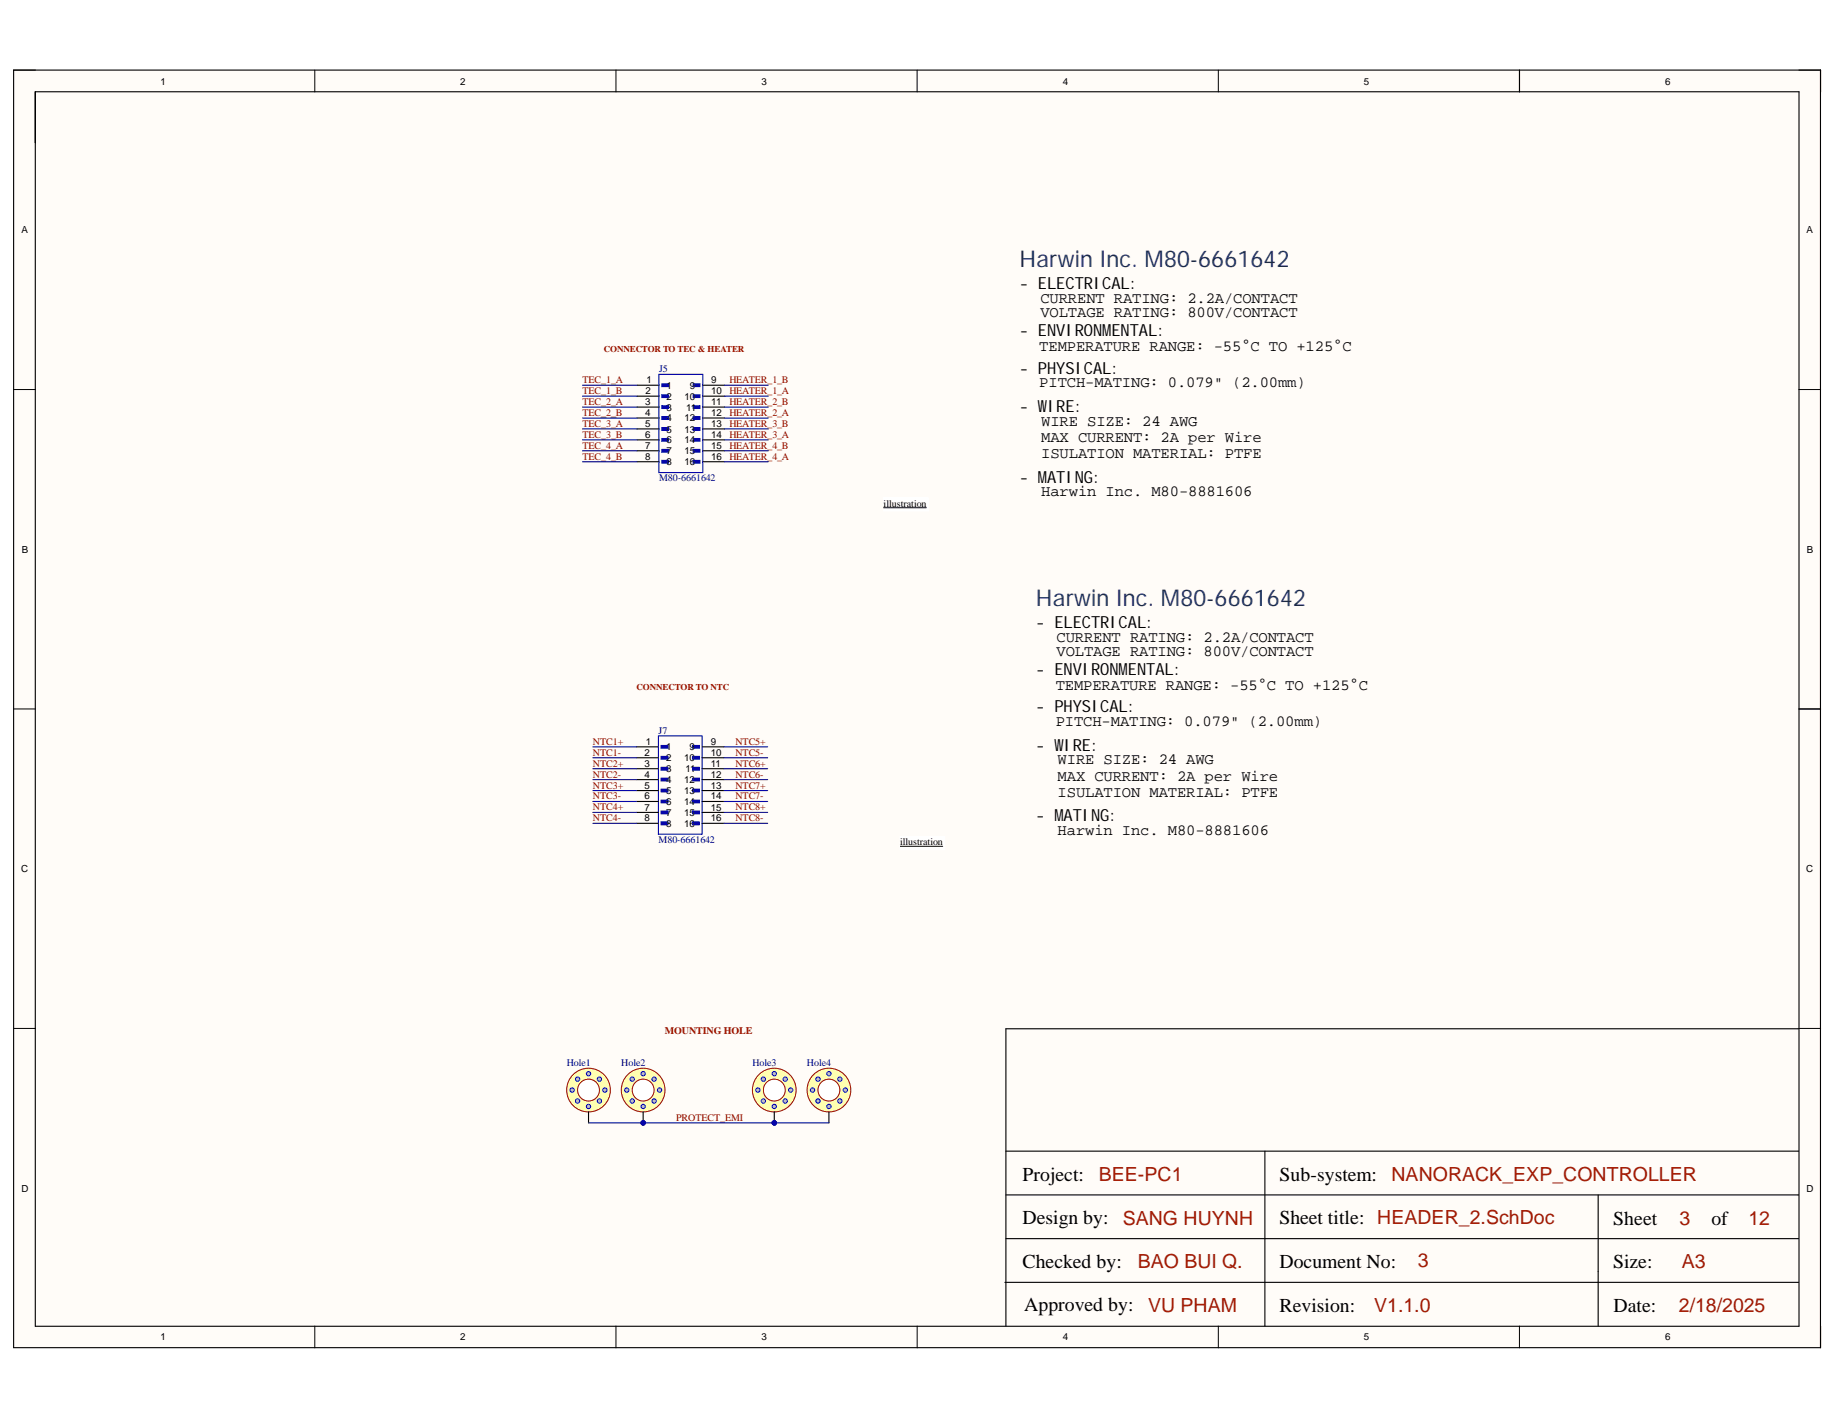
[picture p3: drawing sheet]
<svg xmlns="http://www.w3.org/2000/svg" width="279mm" height="216mm" viewBox="0 0 279 216" stroke-linecap="round" stroke-linejoin="round" font-family="sans-serif">
<defs><g id="words">
<g font-size="3.5" fill="#073763">
<text x="155.2" y="40.6">Harwin Inc. M80-6661642</text>
<text x="157.7" y="92.2">Harwin Inc. M80-6661642</text>
</g>
<g font-size="3">
<text x="155.6" y="179.7">Project:</text>
<text x="194.7" y="179.7">Sub-system:</text>
<text x="155.6" y="186.2">Design by:</text>
<text x="194.7" y="186.2">Sheet title: HEADER_2.SchDoc</text>
<text x="245.5" y="186.3">Sheet</text>
<text x="260.4" y="186.3">of</text>
<text x="155.6" y="193">Checked by:</text>
<text x="194.7" y="193">Document No:</text>
<text x="245.5" y="193">Size:</text>
<text x="155.9" y="199.5">Approved by:</text>
<text x="194.7" y="199.6">Revision:</text>
<text x="245.6" y="199.6">Date:</text>
</g>
<g font-size="3" fill="#a61c00">
<text x="167.2" y="179.7">BEE-PC1</text>
<text x="211.8" y="179.7">NANORACK_EXP_CONTROLLER</text>
<text x="170.9" y="186.3">SANG HUYNH</text>
<text x="255.6" y="186.3">3</text>
<text x="266.1" y="186.3">12</text>
<text x="173.2" y="193">BAO BUI Q.</text>
<text x="215.8" y="192.8">3</text>
<text x="255.9" y="193">A3</text>
<text x="174.7" y="199.6">VU PHAM</text>
<text x="209.1" y="199.6">V1.1.0</text>
<text x="255.5" y="199.6">2/18/2025</text>
</g>
<g font-size="2.5">
<text x="155.2" y="44">- ELECTRICAL:</text>
<text x="155.2" y="51.2">- ENVIRONMENTAL:</text>
<text x="155.2" y="56.8">- PHYSICAL:</text>
<text x="155.2" y="62.6">- WIRE:</text>
<text x="155.2" y="73.5">- MATING:</text>
<text x="157.7" y="95.6">- ELECTRICAL:</text>
<text x="157.7" y="102.7">- ENVIRONMENTAL:</text>
<text x="157.7" y="108.4">- PHYSICAL:</text>
<text x="157.7" y="114.2">- WIRE:</text>
<text x="157.7" y="125">- MATING:</text>
</g>
<g font-size="2.4">
<text x="158.3" y="46.1">CURRENT RATING: 2.2A/CONTACT</text>
<text x="158.2" y="53.4">TEMPERATURE RANGE: -55°C TO +125°C</text>
<text x="158.3" y="48.3">VOLTAGE RATING: 800V/CONTACT</text>
<text x="158.2" y="58.9">PITCH-MATING: 0.079&quot; (2.00mm)</text>
<text x="158.5" y="64.8">WIRE SIZE: 24 AWG</text>
<text x="158.5" y="67.3">MAX CURRENT: 2A per Wire</text>
<text x="158.5" y="69.7">ISULATION MATERIAL: PTFE</text>
<text x="158.5" y="75.5">Harwin Inc. M80-8881606</text>
<text x="160.8" y="97.7">CURRENT RATING: 2.2A/CONTACT</text>
<text x="160.8" y="99.8">VOLTAGE RATING: 800V/CONTACT</text>
<text x="160.7" y="105">TEMPERATURE RANGE: -55°C TO +125°C</text>
<text x="160.7" y="110.5">PITCH-MATING: 0.079&quot; (2.00mm)</text>
<text x="161" y="116.3">WIRE SIZE: 24 AWG</text>
<text x="161" y="118.8">MAX CURRENT: 2A per Wire</text>
<text x="161" y="121.3">ISULATION MATERIAL: PTFE</text>
<text x="161" y="127.1">Harwin Inc. M80-8881606</text>
</g>
<g font-size="1.5">
<text x="24.4" y="12.9">1</text>
<text x="70" y="12.9">2</text>
<text x="115.9" y="12.9">3</text>
<text x="161.7" y="12.9">4</text>
<text x="207.5" y="12.9">5</text>
<text x="253.4" y="12.9">6</text>
<text x="3.3" y="35.5">A</text>
<text x="274.9" y="35.5">A</text>
<text x="98.2" y="60">2</text>
<text x="98.4" y="58.3">1</text>
<text x="101.4" y="59.1">1</text>
<text x="105" y="59.1">9</text>
<text x="108.2" y="58.3">9</text>
<text x="108.2" y="60">10</text>
<text x="98.2" y="61.6">3</text>
<text x="98.2" y="63.3">4</text>
<text x="98.2" y="65">5</text>
<text x="101.4" y="60.8">2</text>
<text x="101.4" y="62.5">3</text>
<text x="101.4" y="64.1">4</text>
<text x="101.4" y="65.8">5</text>
<text x="104.2" y="60.8">10</text>
<text x="104.2" y="64.1">12</text>
<text x="104.2" y="65.8">13</text>
<text x="104.4" y="62.5">11</text>
<text x="108.2" y="61.6">11</text>
<text x="108.2" y="63.3">12</text>
<text x="108.2" y="65">13</text>
<text x="98.2" y="66.6">6</text>
<text x="98.2" y="68.3">7</text>
<text x="98.2" y="70">8</text>
<text x="101.4" y="67.5">6</text>
<text x="101.4" y="69.1">7</text>
<text x="101.4" y="70.8">8</text>
<text x="104.2" y="67.5">14</text>
<text x="104.2" y="69.1">15</text>
<text x="104.2" y="70.8">16</text>
<text x="108.2" y="66.6">14</text>
<text x="108.2" y="68.3">15</text>
<text x="108.2" y="70">16</text>
<text x="134.5" y="77.1">illustration</text>
<text x="3.3" y="84.1">B</text>
<text x="275" y="84.1">B</text>
<text x="98.3" y="113.3">1</text>
<text x="108.2" y="113.3">9</text>
<text x="98.1" y="115">2</text>
<text x="98.1" y="116.6">3</text>
<text x="98.1" y="118.3">4</text>
<text x="98.1" y="120">5</text>
<text x="101.4" y="114.2">1</text>
<text x="101.4" y="115.8">2</text>
<text x="101.4" y="117.5">3</text>
<text x="101.4" y="119.1">4</text>
<text x="104.1" y="115.8">10</text>
<text x="104.1" y="119.1">12</text>
<text x="104.3" y="117.5">11</text>
<text x="104.9" y="114.2">9</text>
<text x="108.2" y="115">10</text>
<text x="108.2" y="116.6">11</text>
<text x="108.2" y="118.3">12</text>
<text x="108.2" y="120">13</text>
<text x="98.1" y="121.6">6</text>
<text x="98.1" y="123.3">7</text>
<text x="98.1" y="125">8</text>
<text x="101.4" y="120.8">5</text>
<text x="101.4" y="122.5">6</text>
<text x="101.4" y="124.1">7</text>
<text x="101.4" y="125.8">8</text>
<text x="104.1" y="120.8">13</text>
<text x="104.1" y="122.5">14</text>
<text x="104.1" y="124.1">15</text>
<text x="104.1" y="125.8">16</text>
<text x="108.2" y="121.6">14</text>
<text x="108.2" y="123.3">15</text>
<text x="108.2" y="125">16</text>
<text x="137" y="128.6">illustration</text>
<text x="3.2" y="132.7">C</text>
<text x="274.9" y="132.7">C</text>
<text x="3.3" y="181.3">D</text>
<text x="274.9" y="181.3">D</text>
<text x="24.4" y="203.9">1</text>
<text x="70" y="203.9">2</text>
<text x="115.9" y="203.9">3</text>
<text x="161.7" y="203.9">4</text>
<text x="207.5" y="203.9">5</text>
<text x="253.4" y="203.9">6</text>
</g>
<g font-size="1.5" fill="#800000">
<text x="88.6" y="58.3">TEC_1_A</text>
<text x="88.6" y="60">TEC_1_B</text>
<text x="111" y="60">HEATER_1_A</text>
<text x="111" y="58.3">HEATER_1_B</text>
<text x="88.6" y="65">TEC_3_A</text>
<text x="88.6" y="61.6">TEC_2_A</text>
<text x="88.6" y="63.3">TEC_2_B</text>
<text x="111" y="65">HEATER_3_B</text>
<text x="111" y="63.3">HEATER_2_A</text>
<text x="111" y="61.6">HEATER_2_B</text>
<text x="88.6" y="66.6">TEC_3_B</text>
<text x="88.6" y="68.3">TEC_4_A</text>
<text x="88.6" y="70">TEC_4_B</text>
<text x="111" y="66.6">HEATER_3_A</text>
<text x="111" y="68.3">HEATER_4_B</text>
<text x="111" y="70">HEATER_4_A</text>
<text x="90.2" y="113.3">NTC1+</text>
<text x="111.9" y="113.3">NTC5+</text>
<text x="90.2" y="115">NTC1-</text>
<text x="90.2" y="116.6">NTC2+</text>
<text x="90.2" y="118.3">NTC2-</text>
<text x="90.2" y="120">NTC3+</text>
<text x="111.9" y="115">NTC5-</text>
<text x="111.9" y="116.6">NTC6+</text>
<text x="111.9" y="118.3">NTC6-</text>
<text x="111.9" y="120">NTC7+</text>
<text x="90.2" y="121.6">NTC3-</text>
<text x="90.2" y="123.3">NTC4+</text>
<text x="90.2" y="125">NTC4-</text>
<text x="111.9" y="121.6">NTC7-</text>
<text x="111.9" y="123.3">NTC8+</text>
<text x="111.9" y="125">NTC8-</text>
<text x="101.2" y="157.2">MOUNTING HOLE</text>
<text x="102.9" y="170.5">PROTECT_EMI</text>
</g>
<g font-size="1.5" fill="#000080">
<text x="100.3" y="56.6">J5</text>
<text x="100.3" y="73.3">M80-6661642</text>
<text x="100.2" y="111.7">J7</text>
<text x="100.2" y="128.3">M80-6661642</text>
<text x="86.3" y="162.2">Hole1</text>
<text x="94.5" y="162.2">Hole2</text>
<text x="114.5" y="162.2">Hole3</text>
<text x="122.8" y="162.2">Hole4</text>
</g>
<g font-size="1.4" fill="#980000">
<text x="91.9" y="53.5">CONNECTOR TO TEC &amp; HEATER</text>
<text x="96.9" y="105.1">CONNECTOR TO NTC</text>
</g>
</g></defs>
<g fill="#fffcf8">
<path d="M2.1 10.7h275v194.4h-275z" fill-rule="evenodd"/>
<path d="M5.4 14h268.3v187.8h-268.3z" fill-rule="evenodd"/>
</g>
<g fill="none" stroke="#000" stroke-width=".15">
<path d="M2.1 10.7h3.3M47.9 10.7v3.3M93.7 10.7v3.3M139.6 10.7v3.3M185.4 10.7v3.3M231.2 10.7v3.3M273.7 10.7h3.4v3.3M2.1 59.3h3.3M273.7 59.3h3.4M2.1 107.9h3.3M273.7 107.9h3.4M2.1 156.5h3.3"/>
<path d="M273.7 156.5h3.4M47.9 201.8v3.3M93.7 201.8v3.3M139.6 201.8v3.3M185.4 201.8v3.3M231.2 201.8v3.3M277.1 201.8v3.3"/>
</g>
<path d="M2.1 10.7h274.9v194.3h-274.9zM5.4 14h268.4v187.8h-268.4zM231.2 10.7v3.3M273.8 107.9h3.3M273.7 156.5h-120.6v45.3M153.1 175.1h120.6M192.5 175.1v26.7M152.9 195.1h120.8M153.1 188.5h120.6M153.1 181.8h120.6M243.2 181.8v20" fill="none" stroke="#000" stroke-width=".17"/>
<circle cx="97.9" cy="170.8" r=".33" fill="#000080"/>
<circle cx="97.9" cy="170.8" r=".33" fill="none" stroke="#000080" stroke-width=".15"/>
<circle cx="97.9" cy="165.9" r="3.3" fill="#ffffb0"/>
<circle cx="97.9" cy="165.9" r="3.3" fill="none" stroke="#800000" stroke-width=".15"/>
<circle cx="97.9" cy="165.9" r="1.66" fill="#fff"/>
<circle cx="97.9" cy="165.9" r="1.66" fill="none" stroke="#800000" stroke-width=".15"/>
<circle cx="97.9" cy="163.4" r=".33" fill="#c0c0c0"/>
<circle cx="97.9" cy="163.4" r=".33" fill="none" stroke="#00f" stroke-width=".15"/>
<circle cx="97.9" cy="168.3" r=".33" fill="#c0c0c0"/>
<circle cx="97.9" cy="168.3" r=".33" fill="none" stroke="#00f" stroke-width=".15"/>
<circle cx="95.4" cy="165.9" r=".33" fill="#c0c0c0"/>
<circle cx="95.4" cy="165.9" r=".33" fill="none" stroke="#00f" stroke-width=".15"/>
<circle cx="100.4" cy="165.9" r=".33" fill="#c0c0c0"/>
<circle cx="100.4" cy="165.9" r=".33" fill="none" stroke="#00f" stroke-width=".15"/>
<circle cx="99.5" cy="164.2" r=".33" fill="#c0c0c0"/>
<circle cx="99.5" cy="164.2" r=".33" fill="none" stroke="#00f" stroke-width=".15"/>
<circle cx="96.2" cy="164.2" r=".33" fill="#c0c0c0"/>
<circle cx="96.2" cy="164.2" r=".33" fill="none" stroke="#00f" stroke-width=".15"/>
<circle cx="96.2" cy="167.5" r=".33" fill="#c0c0c0"/>
<circle cx="96.2" cy="167.5" r=".33" fill="none" stroke="#00f" stroke-width=".15"/>
<circle cx="99.5" cy="167.5" r=".33" fill="#c0c0c0"/>
<circle cx="99.5" cy="167.5" r=".33" fill="none" stroke="#00f" stroke-width=".15"/>
<path d="M97.9 169.2v1.6" fill="none" stroke="#000" stroke-width=".17"/>
<circle cx="97.9" cy="170.8" r=".33" fill="#000080"/>
<circle cx="97.9" cy="170.8" r=".33" fill="none" stroke="#000080" stroke-width=".15"/>
<circle cx="117.8" cy="170.8" r=".33" fill="#000080"/>
<circle cx="117.8" cy="170.8" r=".33" fill="none" stroke="#000080" stroke-width=".15"/>
<circle cx="117.8" cy="165.9" r="3.3" fill="#ffffb0"/>
<circle cx="117.8" cy="165.9" r="3.3" fill="none" stroke="#800000" stroke-width=".15"/>
<circle cx="117.8" cy="165.9" r="1.66" fill="#fff"/>
<circle cx="117.8" cy="165.9" r="1.66" fill="none" stroke="#800000" stroke-width=".15"/>
<circle cx="117.8" cy="163.4" r=".33" fill="#c0c0c0"/>
<circle cx="117.8" cy="163.4" r=".33" fill="none" stroke="#00f" stroke-width=".15"/>
<circle cx="117.8" cy="168.3" r=".33" fill="#c0c0c0"/>
<circle cx="117.8" cy="168.3" r=".33" fill="none" stroke="#00f" stroke-width=".15"/>
<circle cx="115.3" cy="165.9" r=".33" fill="#c0c0c0"/>
<circle cx="115.3" cy="165.9" r=".33" fill="none" stroke="#00f" stroke-width=".15"/>
<circle cx="120.3" cy="165.9" r=".33" fill="#c0c0c0"/>
<circle cx="120.3" cy="165.9" r=".33" fill="none" stroke="#00f" stroke-width=".15"/>
<circle cx="119.5" cy="164.2" r=".33" fill="#c0c0c0"/>
<circle cx="119.5" cy="164.2" r=".33" fill="none" stroke="#00f" stroke-width=".15"/>
<circle cx="116.2" cy="164.2" r=".33" fill="#c0c0c0"/>
<circle cx="116.2" cy="164.2" r=".33" fill="none" stroke="#00f" stroke-width=".15"/>
<circle cx="116.2" cy="167.5" r=".33" fill="#c0c0c0"/>
<circle cx="116.2" cy="167.5" r=".33" fill="none" stroke="#00f" stroke-width=".15"/>
<circle cx="119.5" cy="167.5" r=".33" fill="#c0c0c0"/>
<circle cx="119.5" cy="167.5" r=".33" fill="none" stroke="#00f" stroke-width=".15"/>
<path d="M117.8 169.2v1.6" fill="none" stroke="#000" stroke-width=".17"/>
<circle cx="117.8" cy="170.8" r=".33" fill="#000080"/>
<circle cx="117.8" cy="170.8" r=".33" fill="none" stroke="#000080" stroke-width=".15"/>
<circle cx="126.1" cy="165.9" r="3.3" fill="#ffffb0"/>
<circle cx="126.1" cy="165.9" r="3.3" fill="none" stroke="#800000" stroke-width=".15"/>
<circle cx="126.1" cy="165.9" r="1.66" fill="#fff"/>
<circle cx="126.1" cy="165.9" r="1.66" fill="none" stroke="#800000" stroke-width=".15"/>
<circle cx="126.1" cy="163.4" r=".33" fill="#c0c0c0"/>
<circle cx="126.1" cy="163.4" r=".33" fill="none" stroke="#00f" stroke-width=".15"/>
<circle cx="126.1" cy="168.3" r=".33" fill="#c0c0c0"/>
<circle cx="126.1" cy="168.3" r=".33" fill="none" stroke="#00f" stroke-width=".15"/>
<circle cx="123.7" cy="165.9" r=".33" fill="#c0c0c0"/>
<circle cx="123.7" cy="165.9" r=".33" fill="none" stroke="#00f" stroke-width=".15"/>
<circle cx="128.6" cy="165.9" r=".33" fill="#c0c0c0"/>
<circle cx="128.6" cy="165.9" r=".33" fill="none" stroke="#00f" stroke-width=".15"/>
<circle cx="127.8" cy="164.2" r=".33" fill="#c0c0c0"/>
<circle cx="127.8" cy="164.2" r=".33" fill="none" stroke="#00f" stroke-width=".15"/>
<circle cx="124.5" cy="164.2" r=".33" fill="#c0c0c0"/>
<circle cx="124.5" cy="164.2" r=".33" fill="none" stroke="#00f" stroke-width=".15"/>
<circle cx="124.5" cy="167.5" r=".33" fill="#c0c0c0"/>
<circle cx="124.5" cy="167.5" r=".33" fill="none" stroke="#00f" stroke-width=".15"/>
<circle cx="127.8" cy="167.5" r=".33" fill="#c0c0c0"/>
<circle cx="127.8" cy="167.5" r=".33" fill="none" stroke="#00f" stroke-width=".15"/>
<path d="M126.1 169.2v1.6" fill="none" stroke="#000" stroke-width=".17"/>
<circle cx="89.6" cy="165.9" r="3.3" fill="#ffffb0"/>
<circle cx="89.6" cy="165.9" r="3.3" fill="none" stroke="#800000" stroke-width=".15"/>
<circle cx="89.6" cy="165.9" r="1.66" fill="#fff"/>
<circle cx="89.6" cy="165.9" r="1.66" fill="none" stroke="#800000" stroke-width=".15"/>
<circle cx="89.6" cy="163.4" r=".33" fill="#c0c0c0"/>
<circle cx="89.6" cy="163.4" r=".33" fill="none" stroke="#00f" stroke-width=".15"/>
<circle cx="89.6" cy="168.3" r=".33" fill="#c0c0c0"/>
<circle cx="89.6" cy="168.3" r=".33" fill="none" stroke="#00f" stroke-width=".15"/>
<circle cx="87.1" cy="165.9" r=".33" fill="#c0c0c0"/>
<circle cx="87.1" cy="165.9" r=".33" fill="none" stroke="#00f" stroke-width=".15"/>
<circle cx="92.1" cy="165.9" r=".33" fill="#c0c0c0"/>
<circle cx="92.1" cy="165.9" r=".33" fill="none" stroke="#00f" stroke-width=".15"/>
<circle cx="91.2" cy="164.2" r=".33" fill="#c0c0c0"/>
<circle cx="91.2" cy="164.2" r=".33" fill="none" stroke="#00f" stroke-width=".15"/>
<circle cx="87.9" cy="164.2" r=".33" fill="#c0c0c0"/>
<circle cx="87.9" cy="164.2" r=".33" fill="none" stroke="#00f" stroke-width=".15"/>
<circle cx="87.9" cy="167.5" r=".33" fill="#c0c0c0"/>
<circle cx="87.9" cy="167.5" r=".33" fill="none" stroke="#00f" stroke-width=".15"/>
<circle cx="91.2" cy="167.5" r=".33" fill="#c0c0c0"/>
<circle cx="91.2" cy="167.5" r=".33" fill="none" stroke="#00f" stroke-width=".15"/>
<path d="M89.6 169.2v1.6" fill="none" stroke="#000" stroke-width=".17"/>
<path d="M134.5 75.7h6.8v2h-6.8z" fill-rule="evenodd" fill="#fff"/>
<path d="M134.5 75.7h6.8v2h-6.8z" fill="none" stroke="#fff" stroke-width=".15"/>
<path d="M134.5 77.3h6.5" fill="none" stroke="#000" stroke-width=".15"/>
<path d="M137 127.3h6.8v2h-6.8z" fill-rule="evenodd" fill="#fff"/>
<path d="M137 127.3h6.8v2h-6.8z" fill="none" stroke="#fff" stroke-width=".15"/>
<path d="M137 128.8h6.5" fill="none" stroke="#000" stroke-width=".15"/>
<path d="M100.3 57h6.6v14.9h-6.6z" fill="none" stroke="#00f" stroke-width=".17"/>
<path d="M100.7 58.4h1v.4h-1z" fill-rule="evenodd" fill="#00f"/>
<path d="M100.7 58.4h1v.4h-1z" fill="none" stroke="#00f" stroke-width=".17"/>
<path d="M100.7 60.1h1v.4h-1z" fill-rule="evenodd" fill="#00f"/>
<path d="M100.7 60.1h1v.4h-1z" fill="none" stroke="#00f" stroke-width=".17"/>
<path d="M100.7 61.7h1v.4h-1z" fill-rule="evenodd" fill="#00f"/>
<path d="M100.7 61.7h1v.4h-1z" fill="none" stroke="#00f" stroke-width=".17"/>
<path d="M100.7 63.4h1v.4h-1z" fill-rule="evenodd" fill="#00f"/>
<path d="M100.7 63.4h1v.4h-1z" fill="none" stroke="#00f" stroke-width=".17"/>
<path d="M100.7 65.1h1v.4h-1z" fill-rule="evenodd" fill="#00f"/>
<path d="M100.7 65.1h1v.4h-1z" fill="none" stroke="#00f" stroke-width=".17"/>
<path d="M100.7 66.7h1v.4h-1z" fill-rule="evenodd" fill="#00f"/>
<path d="M100.7 66.7h1v.4h-1z" fill="none" stroke="#00f" stroke-width=".17"/>
<path d="M100.7 68.4h1v.4h-1z" fill-rule="evenodd" fill="#00f"/>
<path d="M100.7 68.4h1v.4h-1z" fill="none" stroke="#00f" stroke-width=".17"/>
<path d="M100.7 70h1v.5h-1z" fill-rule="evenodd" fill="#00f"/>
<path d="M100.7 70h1v.5h-1z" fill="none" stroke="#00f" stroke-width=".17"/>
<path d="M105.5 58.4h1v.4h-1z" fill-rule="evenodd" fill="#00f"/>
<path d="M105.5 58.4h1v.4h-1z" fill="none" stroke="#00f" stroke-width=".17"/>
<path d="M105.5 60.1h1v.4h-1z" fill-rule="evenodd" fill="#00f"/>
<path d="M105.5 60.1h1v.4h-1z" fill="none" stroke="#00f" stroke-width=".17"/>
<path d="M105.5 61.7h1v.4h-1z" fill-rule="evenodd" fill="#00f"/>
<path d="M105.5 61.7h1v.4h-1z" fill="none" stroke="#00f" stroke-width=".17"/>
<path d="M105.5 63.4h1v.4h-1z" fill-rule="evenodd" fill="#00f"/>
<path d="M105.5 63.4h1v.4h-1z" fill="none" stroke="#00f" stroke-width=".17"/>
<path d="M105.5 65.1h1v.4h-1z" fill-rule="evenodd" fill="#00f"/>
<path d="M105.5 65.1h1v.4h-1z" fill="none" stroke="#00f" stroke-width=".17"/>
<path d="M105.5 66.7h1v.4h-1z" fill-rule="evenodd" fill="#00f"/>
<path d="M105.5 66.7h1v.4h-1z" fill="none" stroke="#00f" stroke-width=".17"/>
<path d="M105.5 68.4h1v.4h-1z" fill-rule="evenodd" fill="#00f"/>
<path d="M105.5 68.4h1v.4h-1z" fill="none" stroke="#00f" stroke-width=".17"/>
<path d="M105.5 70h1v.5h-1z" fill-rule="evenodd" fill="#00f"/>
<path d="M105.5 70h1v.5h-1zM100.2 112h6.6v14.9h-6.6z" fill="none" stroke="#00f" stroke-width=".17"/>
<g fill="none" stroke="#000" stroke-width=".17">
<path d="M97 58.6h3.3M106.9 58.6h3.4M97 60.3h3.3M97 61.9h3.3M97 63.6h3.3M97 65.3h3.3M97 66.9h3.3M97 68.6h3.3M97 70.3h3.3M106.9 60.3h3.4M106.9 61.9h3.4M106.9 63.6h3.4"/>
<path d="M106.9 65.3h3.4M106.9 66.9h3.4M106.9 68.6h3.4M106.9 70.3h3.4"/>
</g>
<path d="M100.6 113.4h1v.4h-1z" fill-rule="evenodd" fill="#00f"/>
<path d="M100.6 113.4h1v.4h-1z" fill="none" stroke="#00f" stroke-width=".17"/>
<path d="M100.6 115.1h1v.4h-1z" fill-rule="evenodd" fill="#00f"/>
<path d="M100.6 115.1h1v.4h-1z" fill="none" stroke="#00f" stroke-width=".17"/>
<path d="M100.6 116.7h1v.5h-1z" fill-rule="evenodd" fill="#00f"/>
<path d="M100.6 116.7h1v.5h-1z" fill="none" stroke="#00f" stroke-width=".17"/>
<path d="M100.6 118.4h1v.4h-1z" fill-rule="evenodd" fill="#00f"/>
<path d="M100.6 118.4h1v.4h-1z" fill="none" stroke="#00f" stroke-width=".17"/>
<path d="M100.6 120.1h1v.4h-1z" fill-rule="evenodd" fill="#00f"/>
<path d="M100.6 120.1h1v.4h-1z" fill="none" stroke="#00f" stroke-width=".17"/>
<path d="M100.6 121.7h1v.5h-1z" fill-rule="evenodd" fill="#00f"/>
<path d="M100.6 121.7h1v.5h-1z" fill="none" stroke="#00f" stroke-width=".17"/>
<path d="M100.6 123.4h1v.4h-1z" fill-rule="evenodd" fill="#00f"/>
<path d="M100.6 123.4h1v.4h-1z" fill="none" stroke="#00f" stroke-width=".17"/>
<path d="M100.6 125.1h1v.4h-1z" fill-rule="evenodd" fill="#00f"/>
<path d="M100.6 125.1h1v.4h-1z" fill="none" stroke="#00f" stroke-width=".17"/>
<path d="M105.4 113.4h1v.4h-1z" fill-rule="evenodd" fill="#00f"/>
<path d="M105.4 113.4h1v.4h-1z" fill="none" stroke="#00f" stroke-width=".17"/>
<path d="M105.4 115.1h1v.4h-1z" fill-rule="evenodd" fill="#00f"/>
<path d="M105.4 115.1h1v.4h-1z" fill="none" stroke="#00f" stroke-width=".17"/>
<path d="M105.4 116.7h1v.5h-1z" fill-rule="evenodd" fill="#00f"/>
<path d="M105.4 116.7h1v.5h-1z" fill="none" stroke="#00f" stroke-width=".17"/>
<path d="M105.4 118.4h1v.4h-1z" fill-rule="evenodd" fill="#00f"/>
<path d="M105.4 118.4h1v.4h-1z" fill="none" stroke="#00f" stroke-width=".17"/>
<path d="M105.4 120.1h1v.4h-1z" fill-rule="evenodd" fill="#00f"/>
<path d="M105.4 120.1h1v.4h-1z" fill="none" stroke="#00f" stroke-width=".17"/>
<path d="M105.4 121.7h1v.5h-1z" fill-rule="evenodd" fill="#00f"/>
<path d="M105.4 121.7h1v.5h-1z" fill="none" stroke="#00f" stroke-width=".17"/>
<path d="M105.4 123.4h1v.4h-1z" fill-rule="evenodd" fill="#00f"/>
<path d="M105.4 123.4h1v.4h-1z" fill="none" stroke="#00f" stroke-width=".17"/>
<path d="M105.4 125.1h1v.4h-1z" fill-rule="evenodd" fill="#00f"/>
<path d="M105.4 125.1h1v.4h-1z" fill="none" stroke="#00f" stroke-width=".17"/>
<g fill="none" stroke="#000" stroke-width=".17">
<path d="M96.9 113.6h3.3M96.9 115.3h3.3M96.9 117h3.3M96.9 118.6h3.3M106.8 113.6h3.4M106.8 115.3h3.4M106.8 117h3.4M106.8 118.6h3.4M96.9 120.3h3.3M96.9 121.9h3.3M96.9 123.6h3.3M96.9 125.3h3.3"/>
<path d="M106.8 120.3h3.4M106.8 121.9h3.4M106.8 123.6h3.4M106.8 125.3h3.4"/>
</g>
<g fill="none" stroke="#000080" stroke-width=".17">
<path d="M88.6 58.6h8.4M110.3 58.6h6.6M88.6 61.9h8.4M88.6 63.6h8.4M88.6 65.3h8.4M88.6 66.9h8.4M88.6 70.3h8.4M88.6 60.3h8.4M88.6 68.6h8.4M110.3 61.9h6.6M110.3 63.6h6.6M110.3 65.3h6.6"/>
<path d="M110.3 66.9h6.6M110.3 70.3h6.6M110.3 60.3h6.6M110.3 68.6h6.6M89.6 170.8h36.5"/>
</g>
<circle cx="97.9" cy="170.8" r=".33" fill="#000080"/>
<circle cx="97.9" cy="170.8" r=".33" fill="none" stroke="#000080" stroke-width=".15"/>
<circle cx="117.8" cy="170.8" r=".33" fill="#000080"/>
<circle cx="117.8" cy="170.8" r=".33" fill="none" stroke="#000080" stroke-width=".15"/>
<g fill="none" stroke="#000080" stroke-width=".17">
<path d="M90.2 115.3h6.7M90.2 113.6h6.7M90.2 118.6h6.7M90.2 117h6.7M110.2 115.3h6.6M110.2 113.6h6.6M110.2 118.6h6.6M110.2 117h6.6M90.2 125.3h6.7M90.2 123.6h6.7M90.2 121.9h6.7M90.2 120.3h6.7"/>
<path d="M110.2 125.3h6.6M110.2 123.6h6.6M110.2 121.9h6.6M110.2 120.3h6.6"/>
</g>
<use href="#words"/>
</svg>
